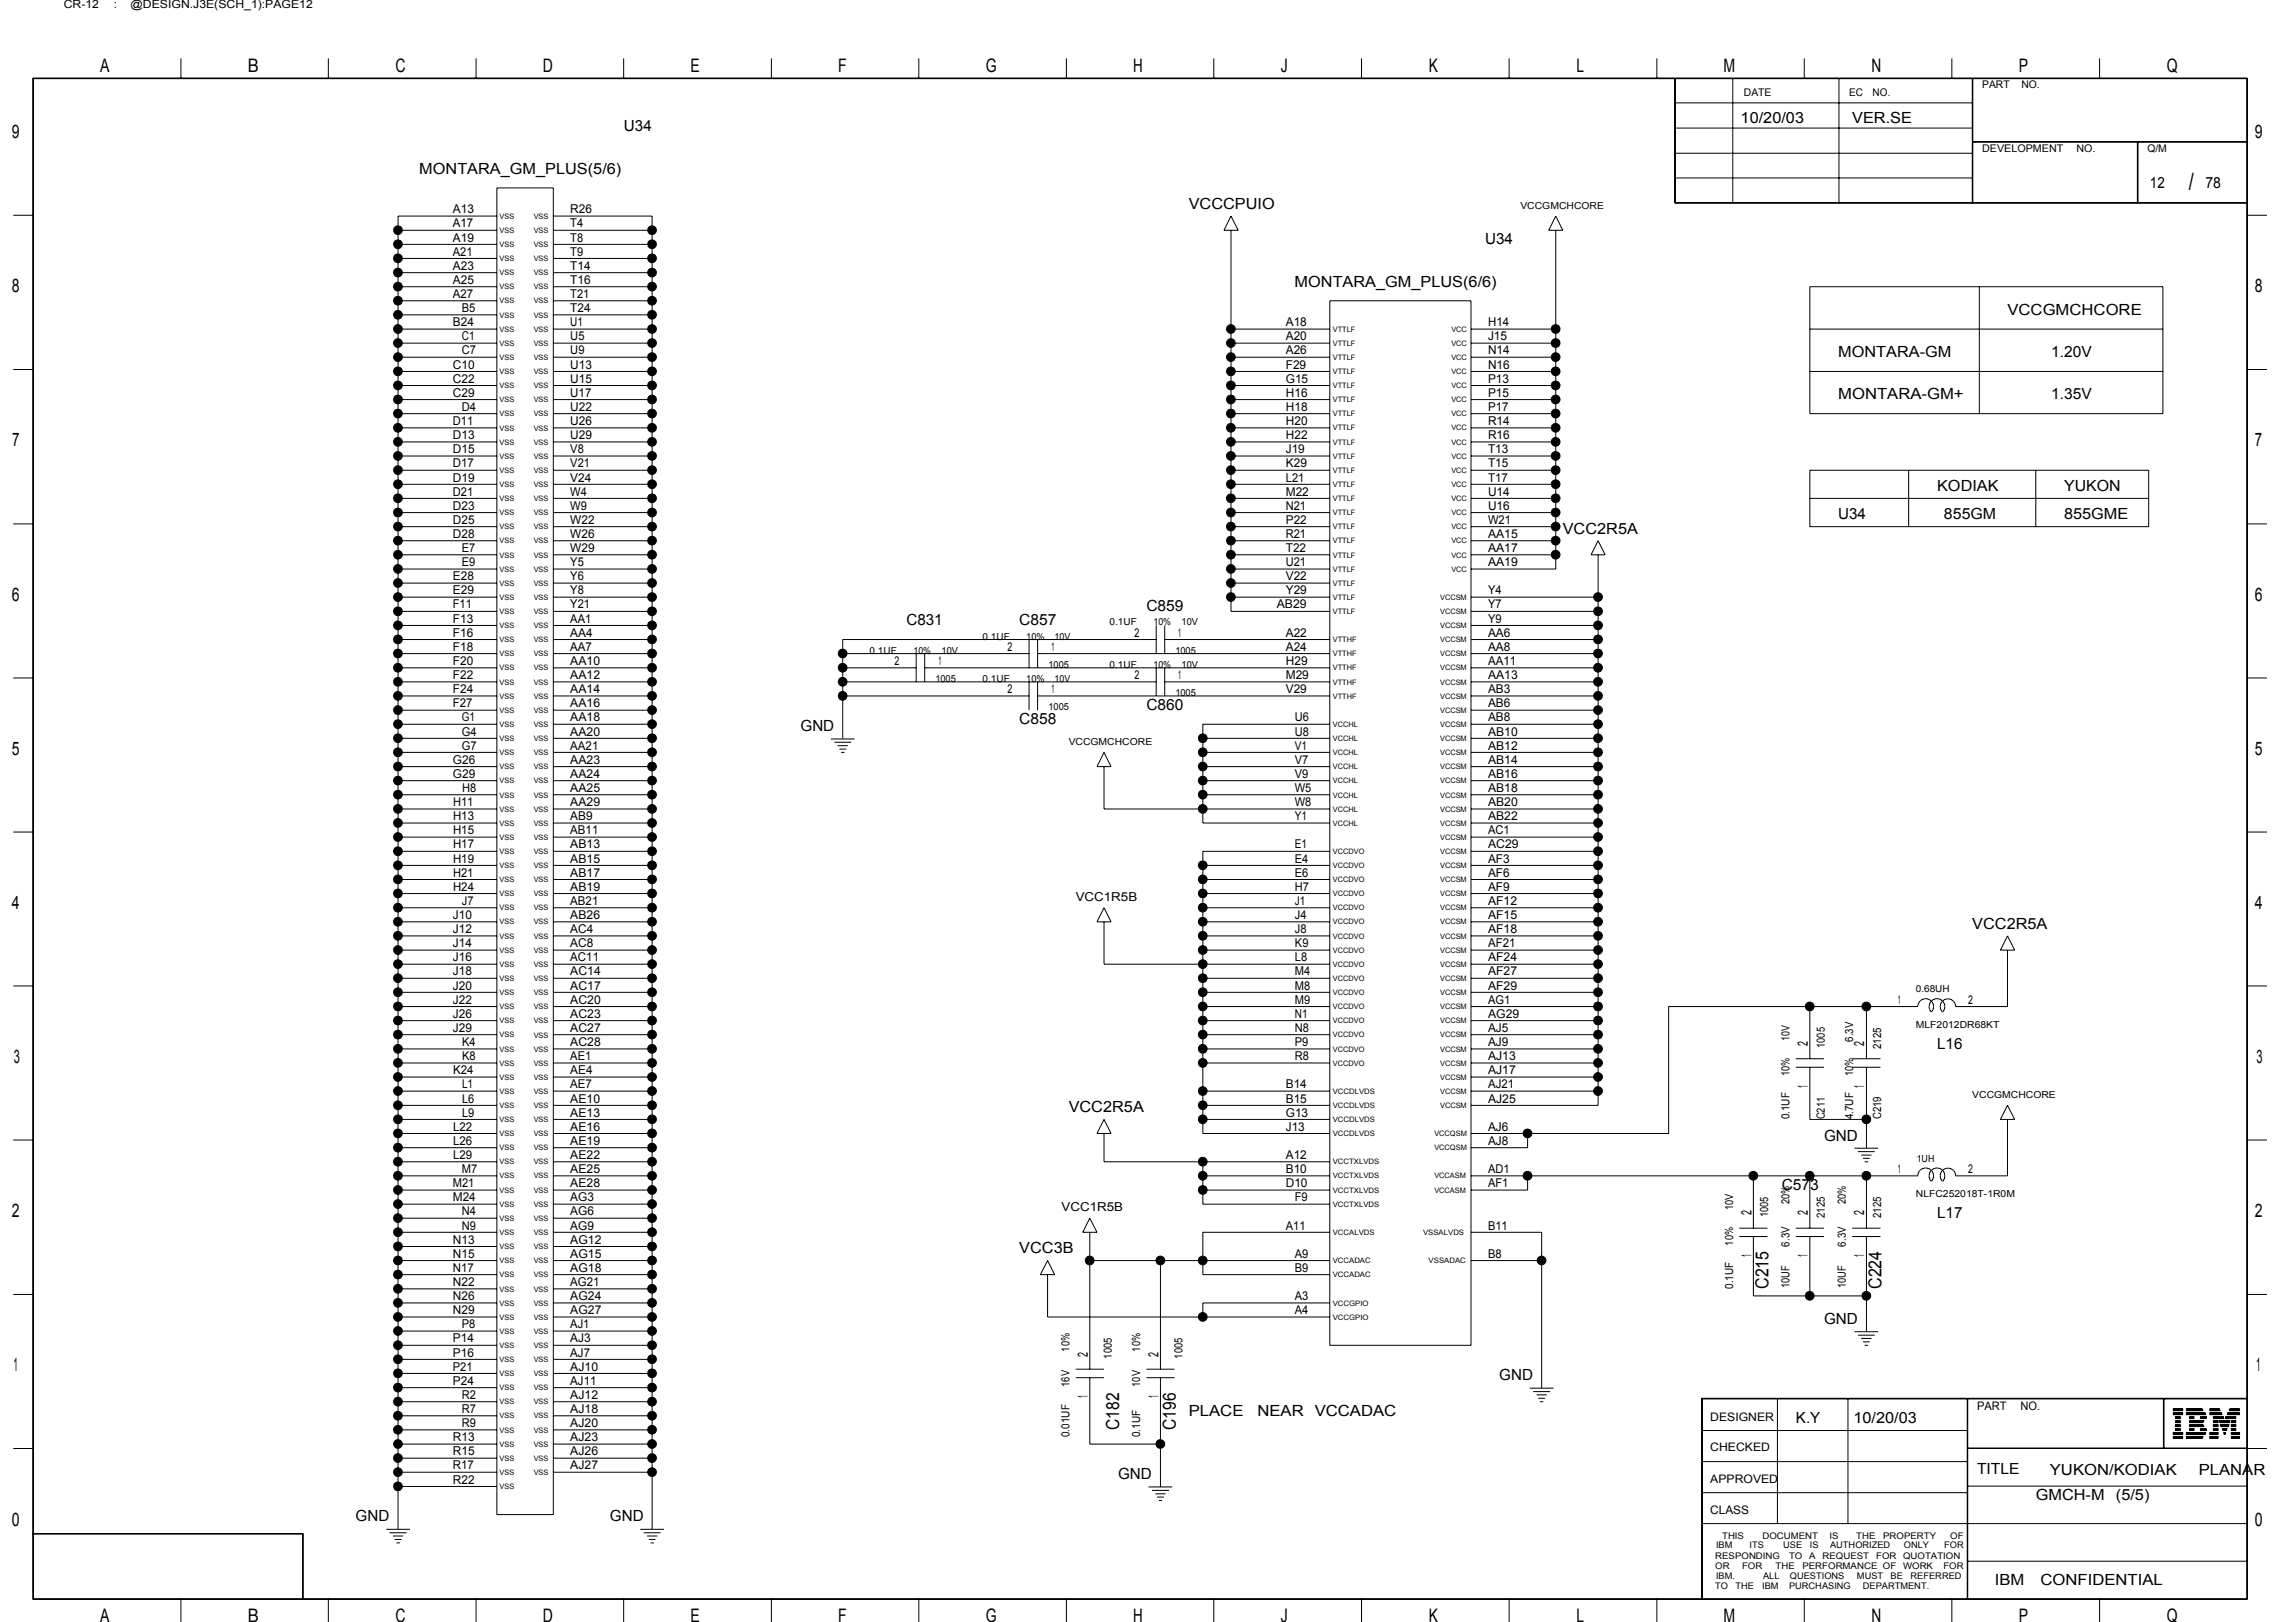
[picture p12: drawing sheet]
<svg xmlns="http://www.w3.org/2000/svg" width="297mm" height="210mm" viewBox="0 0 297 210" stroke-linecap="round" stroke-linejoin="round" font-family="sans-serif">
<defs><g id="words">
<text font-size="3.1" x="283.2" y="24.6">/</text>
<g font-size="2.4">
<text x="13" y="9.4">A</text>
<text x="32" y="9.4">B</text>
<text x="51.2" y="9.4">C</text>
<text x="70.2" y="9.4">D</text>
<text x="89.3" y="9.4">E</text>
<text x="108.4" y="9.4">F</text>
<text x="127.5" y="9.4">G</text>
<text x="146.6" y="9.4">H</text>
<text x="165.7" y="9.4">J</text>
<text x="184.8" y="9.4">K</text>
<text x="203.9" y="9.4">L</text>
<text x="223" y="9.4">M</text>
<text x="242.1" y="9.4">N</text>
<text x="261.2" y="9.4">P</text>
<text x="280.3" y="9.4">Q</text>
<text x="1.5" y="17.9">9</text>
<text x="291.7" y="17.9">9</text>
<text x="1.5" y="37.8">8</text>
<text x="291.7" y="37.8">8</text>
<text x="1.6" y="57.8">7</text>
<text x="291.7" y="57.8">7</text>
<text x="1.5" y="77.7">6</text>
<text x="291.7" y="77.7">6</text>
<text x="1.5" y="97.7">5</text>
<text x="291.7" y="97.7">5</text>
<text x="1.5" y="117.6">4</text>
<text x="291.7" y="117.6">4</text>
<text x="1.8" y="137.5">3</text>
<text x="291.9" y="137.5">3</text>
<text x="1.5" y="157.5">2</text>
<text x="291.7" y="157.5">2</text>
<text x="1.8" y="177.5">1</text>
<text x="291.9" y="177.5">1</text>
<text x="1.5" y="197.4">0</text>
<text x="291.7" y="197.4">0</text>
<text x="13" y="209.9">A</text>
<text x="32" y="209.9">B</text>
<text x="51.2" y="209.9">C</text>
<text x="70.2" y="209.9">D</text>
<text x="89.3" y="209.9">E</text>
<text x="108.4" y="209.9">F</text>
<text x="127.5" y="209.9">G</text>
<text x="146.6" y="209.9">H</text>
<text x="165.7" y="209.9">J</text>
<text x="184.8" y="209.9">K</text>
<text x="203.9" y="209.9">L</text>
<text x="223" y="209.9">M</text>
<text x="242.1" y="209.9">N</text>
<text x="261.2" y="209.9">P</text>
<text x="280.3" y="209.9">Q</text>
</g>
<g font-size="2.3">
<text x="228.8" y="166.8" transform="rotate(-90 228.8 166.8)">C215</text>
<text x="243.4" y="166.8" transform="rotate(-90 243.4 166.8)">C224</text>
<text x="144.8" y="185" transform="rotate(-90 144.8 185)">C182</text>
<text x="152.1" y="185" transform="rotate(-90 152.1 185)">C196</text>
</g>
<g font-size="2">
<text x="80.7" y="17">U34</text>
<text x="225.2" y="15.9">10/20/03</text>
<text x="239.6" y="15.9">VER.SE</text>
<text x="54.2" y="22.5">MONTARA_GM_PLUS(5/6)</text>
<text x="153.8" y="27">VCCCPUIO</text>
<text x="278.1" y="24.3">12</text>
<text x="285.3" y="24.3">78</text>
<text x="192.1" y="31.6">U34</text>
<text x="167.5" y="37.1">MONTARA_GM_PLUS(6/6)</text>
<text x="259.7" y="40.7">VCCGMCHCORE</text>
<text x="237.8" y="46.2">MONTARA-GM</text>
<text x="265.4" y="46.2">1.20V</text>
<text x="237.8" y="51.7">MONTARA-GM+</text>
<text x="265.4" y="51.7">1.35V</text>
<text x="250.6" y="63.6">KODIAK</text>
<text x="267" y="63.6">YUKON</text>
<text x="202.2" y="69">VCC2R5A</text>
<text x="237.8" y="67.2">U34</text>
<text x="251.5" y="67.2">855GM</text>
<text x="267" y="67.2">855GME</text>
<text x="117.3" y="80.9">C831</text>
<text x="131.9" y="80.9">C857</text>
<text x="148.3" y="79.1">C859</text>
<text x="103.6" y="94.6">GND</text>
<text x="131.9" y="93.7">C858</text>
<text x="148.3" y="91.9">C860</text>
<text x="255.2" y="120.2">VCC2R5A</text>
<text x="250.6" y="135.7">L16</text>
<text x="138.3" y="143.9">VCC2R5A</text>
<text x="236" y="147.6">GND</text>
<text x="230.5" y="154">C573</text>
<text x="250.6" y="157.6">L17</text>
<text x="131.9" y="162.2">VCC3B</text>
<text x="236" y="171.3">GND</text>
<text x="194" y="178.6">GND</text>
<text x="153.8" y="183.2">PLACE</text>
<text x="162.7" y="183.2">NEAR</text>
<text x="170.1" y="183.2">VCCADAC</text>
<text x="232.3" y="184.1">K.Y</text>
<text x="239.8" y="184.1">10/20/03</text>
<text x="144.6" y="191.4">GND</text>
<text x="255.8" y="190.8">TITLE</text>
<text x="265.2" y="190.9">YUKON/KODIAK</text>
<text x="284.5" y="190.9">PLANAR</text>
<text x="46" y="196.9">GND</text>
<text x="78.9" y="196.9">GND</text>
<text x="263.4" y="194.2">GMCH-M</text>
<text x="273.7" y="194.2">(5/5)</text>
<text x="258.1" y="205.1">IBM</text>
<text x="264" y="205.1">CONFIDENTIAL</text>
</g>
<g font-size="1.8">
<text x="233.9" y="135.4" transform="rotate(-90 233.9 135.4)">2</text>
<text x="241.2" y="135.4" transform="rotate(-90 241.2 135.4)">2</text>
<text x="233.9" y="140.8" transform="rotate(-90 233.9 140.8)">1</text>
<text x="241.2" y="140.8" transform="rotate(-90 241.2 140.8)">1</text>
<text x="226.6" y="157.3" transform="rotate(-90 226.6 157.3)">2</text>
<text x="233.9" y="157.3" transform="rotate(-90 233.9 157.3)">2</text>
<text x="241.2" y="157.3" transform="rotate(-90 241.2 157.3)">2</text>
<text x="226.6" y="162.7" transform="rotate(-90 226.6 162.7)">1</text>
<text x="233.9" y="162.7" transform="rotate(-90 233.9 162.7)">1</text>
<text x="241.2" y="162.7" transform="rotate(-90 241.2 162.7)">1</text>
<text x="140.7" y="175.6" transform="rotate(-90 140.7 175.6)">2</text>
<text x="149.9" y="175.6" transform="rotate(-90 149.9 175.6)">2</text>
<text x="140.7" y="181" transform="rotate(-90 140.7 181)">1</text>
<text x="149.9" y="181" transform="rotate(-90 149.9 181)">1</text>
</g>
<g font-size="1.6">
<text x="58.6" y="29.4">A17</text>
<text x="58.6" y="27.6">A13</text>
<text x="73.8" y="29.4">T4</text>
<text x="73.8" y="27.6">R26</text>
<text x="58.6" y="34.9">A23</text>
<text x="58.6" y="33.1">A21</text>
<text x="58.6" y="31.3">A19</text>
<text x="73.8" y="33.1">T9</text>
<text x="73.8" y="31.3">T8</text>
<text x="73.8" y="34.9">T14</text>
<text x="58.6" y="38.6">A27</text>
<text x="58.6" y="36.7">A25</text>
<text x="59.8" y="40.4">B5</text>
<text x="73.8" y="40.4">T24</text>
<text x="73.8" y="38.6">T21</text>
<text x="73.8" y="36.7">T16</text>
<text x="58.6" y="47.7">C10</text>
<text x="58.6" y="42.2">B24</text>
<text x="59.8" y="44">C1</text>
<text x="59.8" y="45.9">C7</text>
<text x="73.8" y="45.9">U9</text>
<text x="73.8" y="44">U5</text>
<text x="73.8" y="47.7">U13</text>
<text x="73.8" y="42.2">U1</text>
<text x="166.3" y="47.7">F29</text>
<text x="166.3" y="45.9">A26</text>
<text x="166.3" y="44">A20</text>
<text x="166.3" y="42.2">A18</text>
<text x="192.5" y="44">J15</text>
<text x="192.5" y="47.7">N16</text>
<text x="192.5" y="45.9">N14</text>
<text x="192.5" y="42.2">H14</text>
<text x="58.6" y="51.4">C29</text>
<text x="58.6" y="49.5">C22</text>
<text x="59.8" y="53.2">D4</text>
<text x="73.8" y="53.2">U22</text>
<text x="73.8" y="51.4">U17</text>
<text x="73.8" y="49.5">U15</text>
<text x="166.3" y="49.5">G15</text>
<text x="166.4" y="53.2">H18</text>
<text x="166.4" y="51.4">H16</text>
<text x="192.5" y="53.2">P17</text>
<text x="192.5" y="51.4">P15</text>
<text x="192.5" y="49.5">P13</text>
<text x="58.6" y="58.7">D15</text>
<text x="58.6" y="56.8">D13</text>
<text x="58.6" y="55">D11</text>
<text x="73.8" y="58.7">V8</text>
<text x="73.8" y="56.8">U29</text>
<text x="73.8" y="55">U26</text>
<text x="166.3" y="58.7">J19</text>
<text x="166.4" y="56.8">H22</text>
<text x="166.4" y="55">H20</text>
<text x="192.5" y="58.7">T13</text>
<text x="192.5" y="56.8">R16</text>
<text x="192.5" y="55">R14</text>
<text x="58.6" y="66">D23</text>
<text x="58.6" y="64.1">D21</text>
<text x="58.6" y="62.3">D19</text>
<text x="58.6" y="60.5">D17</text>
<text x="73.8" y="66">W9</text>
<text x="73.8" y="64.1">W4</text>
<text x="73.8" y="62.3">V24</text>
<text x="73.8" y="60.5">V21</text>
<text x="166.3" y="66">N21</text>
<text x="166.3" y="64.1">M22</text>
<text x="166.4" y="62.3">L21</text>
<text x="166.4" y="60.5">K29</text>
<text x="192.5" y="66">U16</text>
<text x="192.5" y="64.1">U14</text>
<text x="192.5" y="62.3">T17</text>
<text x="192.5" y="60.5">T15</text>
<text x="58.6" y="69.6">D28</text>
<text x="58.6" y="67.8">D25</text>
<text x="59.8" y="71.4">E7</text>
<text x="73.8" y="71.4">W29</text>
<text x="73.8" y="69.6">W26</text>
<text x="73.8" y="67.8">W22</text>
<text x="166.3" y="69.6">R21</text>
<text x="166.3" y="67.8">P22</text>
<text x="166.3" y="71.4">T22</text>
<text x="192.5" y="71.4">AA17</text>
<text x="192.5" y="69.6">AA15</text>
<text x="192.5" y="67.8">W21</text>
<text x="58.6" y="76.9">E29</text>
<text x="58.6" y="75.1">E28</text>
<text x="59.8" y="73.3">E9</text>
<text x="73.8" y="76.9">Y8</text>
<text x="73.8" y="75.1">Y6</text>
<text x="73.8" y="73.3">Y5</text>
<text x="166.3" y="73.3">U21</text>
<text x="166.3" y="76.9">Y29</text>
<text x="166.3" y="75.1">V22</text>
<text x="192.5" y="76.9">Y4</text>
<text x="192.5" y="73.3">AA19</text>
<text x="58.6" y="82.4">F16</text>
<text x="58.6" y="80.6">F13</text>
<text x="58.6" y="78.7">F11</text>
<text x="73.8" y="78.7">Y21</text>
<text x="73.8" y="82.4">AA4</text>
<text x="73.8" y="80.6">AA1</text>
<text x="146.8" y="82.4">2</text>
<text x="152.4" y="82.4">1</text>
<text x="165.2" y="78.7">AB29</text>
<text x="166.3" y="82.4">A22</text>
<text x="192.5" y="80.6">Y9</text>
<text x="192.5" y="78.7">Y7</text>
<text x="192.5" y="82.4">AA6</text>
<text x="58.6" y="89.7">F24</text>
<text x="58.6" y="87.9">F22</text>
<text x="58.6" y="86">F20</text>
<text x="58.6" y="84.2">F18</text>
<text x="73.8" y="84.2">AA7</text>
<text x="73.8" y="89.7">AA14</text>
<text x="73.8" y="87.9">AA12</text>
<text x="73.8" y="86">AA10</text>
<text x="115.7" y="86">2</text>
<text x="121.4" y="86">1</text>
<text x="130.3" y="84.2">2</text>
<text x="130.3" y="89.7">2</text>
<text x="136" y="84.2">1</text>
<text x="136" y="89.7">1</text>
<text x="146.8" y="87.9">2</text>
<text x="152.4" y="87.9">1</text>
<text x="166.3" y="89.7">V29</text>
<text x="166.3" y="87.9">M29</text>
<text x="166.3" y="84.2">A24</text>
<text x="166.4" y="86">H29</text>
<text x="192.5" y="89.7">AB3</text>
<text x="192.5" y="84.2">AA8</text>
<text x="192.5" y="87.9">AA13</text>
<text x="192.5" y="86">AA11</text>
<text x="58.6" y="91.5">F27</text>
<text x="59.8" y="93.4">G1</text>
<text x="59.8" y="95.2">G4</text>
<text x="73.8" y="95.2">AA20</text>
<text x="73.8" y="93.4">AA18</text>
<text x="73.8" y="91.5">AA16</text>
<text x="167.5" y="95.2">U8</text>
<text x="167.5" y="93.4">U6</text>
<text x="192.5" y="93.4">AB8</text>
<text x="192.5" y="91.5">AB6</text>
<text x="192.5" y="95.2">AB10</text>
<text x="58.6" y="100.7">G29</text>
<text x="58.6" y="98.8">G26</text>
<text x="59.8" y="97">G7</text>
<text x="73.8" y="100.7">AA24</text>
<text x="73.8" y="98.8">AA23</text>
<text x="73.8" y="97">AA21</text>
<text x="167.5" y="100.7">V9</text>
<text x="167.5" y="98.8">V7</text>
<text x="167.5" y="97">V1</text>
<text x="192.5" y="100.7">AB16</text>
<text x="192.5" y="98.8">AB14</text>
<text x="192.5" y="97">AB12</text>
<text x="58.6" y="108">H15</text>
<text x="58.6" y="106.2">H13</text>
<text x="58.6" y="104.3">H11</text>
<text x="59.8" y="102.5">H8</text>
<text x="73.8" y="106.2">AB9</text>
<text x="73.8" y="108">AB11</text>
<text x="73.8" y="104.3">AA29</text>
<text x="73.8" y="102.5">AA25</text>
<text x="167.5" y="106.2">Y1</text>
<text x="167.5" y="104.3">W8</text>
<text x="167.5" y="102.5">W5</text>
<text x="192.5" y="108">AC1</text>
<text x="192.5" y="106.2">AB22</text>
<text x="192.5" y="104.3">AB20</text>
<text x="192.5" y="102.5">AB18</text>
<text x="58.6" y="113.5">H21</text>
<text x="58.6" y="111.6">H19</text>
<text x="58.6" y="109.8">H17</text>
<text x="73.8" y="113.5">AB17</text>
<text x="73.8" y="111.6">AB15</text>
<text x="73.8" y="109.8">AB13</text>
<text x="167.5" y="113.5">E6</text>
<text x="167.5" y="111.6">E4</text>
<text x="167.5" y="109.8">E1</text>
<text x="192.5" y="113.5">AF6</text>
<text x="192.5" y="111.6">AF3</text>
<text x="192.5" y="109.8">AC29</text>
<text x="58.6" y="118.9">J10</text>
<text x="58.6" y="115.3">H24</text>
<text x="59.8" y="117.1">J7</text>
<text x="73.8" y="118.9">AB26</text>
<text x="73.8" y="117.1">AB21</text>
<text x="73.8" y="115.3">AB19</text>
<text x="139.2" y="116.5">VCC1R5B</text>
<text x="167.5" y="118.9">J4</text>
<text x="167.5" y="117.1">J1</text>
<text x="167.5" y="115.3">H7</text>
<text x="192.5" y="115.3">AF9</text>
<text x="192.5" y="118.9">AF15</text>
<text x="192.5" y="117.1">AF12</text>
<text x="58.6" y="124.4">J16</text>
<text x="58.6" y="122.6">J14</text>
<text x="58.6" y="120.8">J12</text>
<text x="73.8" y="122.6">AC8</text>
<text x="73.8" y="120.8">AC4</text>
<text x="73.8" y="124.4">AC11</text>
<text x="167.5" y="120.8">J8</text>
<text x="167.5" y="124.4">L8</text>
<text x="167.5" y="122.6">K9</text>
<text x="192.5" y="124.4">AF24</text>
<text x="192.5" y="122.6">AF21</text>
<text x="192.5" y="120.8">AF18</text>
<text x="58.6" y="131.7">J26</text>
<text x="58.6" y="129.9">J22</text>
<text x="58.6" y="128.1">J20</text>
<text x="58.6" y="126.2">J18</text>
<text x="73.8" y="131.7">AC23</text>
<text x="73.8" y="129.9">AC20</text>
<text x="73.8" y="128.1">AC17</text>
<text x="73.8" y="126.2">AC14</text>
<text x="167.5" y="131.7">N1</text>
<text x="167.5" y="129.9">M9</text>
<text x="167.5" y="128.1">M8</text>
<text x="167.5" y="126.2">M4</text>
<text x="192.5" y="131.7">AG29</text>
<text x="192.5" y="129.9">AG1</text>
<text x="192.5" y="128.1">AF29</text>
<text x="192.5" y="126.2">AF27</text>
<text x="245.5" y="129.9">1</text>
<text x="254.6" y="129.9">2</text>
<text x="58.6" y="133.5">J29</text>
<text x="59.8" y="137.2">K8</text>
<text x="59.8" y="135.4">K4</text>
<text x="73.8" y="137.2">AE1</text>
<text x="73.8" y="135.4">AC28</text>
<text x="73.8" y="133.5">AC27</text>
<text x="167.5" y="137.2">R8</text>
<text x="167.5" y="135.4">P9</text>
<text x="167.5" y="133.5">N8</text>
<text x="192.5" y="135.4">AJ9</text>
<text x="192.5" y="133.5">AJ5</text>
<text x="192.5" y="137.2">AJ13</text>
<text x="58.6" y="139">K24</text>
<text x="59.8" y="140.8">L1</text>
<text x="59.8" y="142.7">L6</text>
<text x="73.8" y="140.8">AE7</text>
<text x="73.8" y="139">AE4</text>
<text x="73.8" y="142.7">AE10</text>
<text x="166.3" y="142.7">B15</text>
<text x="166.3" y="140.8">B14</text>
<text x="192.5" y="142.7">AJ25</text>
<text x="192.5" y="140.8">AJ21</text>
<text x="192.5" y="139">AJ17</text>
<text x="58.6" y="150">L29</text>
<text x="58.6" y="148.1">L26</text>
<text x="58.6" y="146.3">L22</text>
<text x="59.8" y="144.5">L9</text>
<text x="73.8" y="150">AE22</text>
<text x="73.8" y="148.1">AE19</text>
<text x="73.8" y="146.3">AE16</text>
<text x="73.8" y="144.5">AE13</text>
<text x="166.3" y="146.3">J13</text>
<text x="166.3" y="144.5">G13</text>
<text x="166.3" y="150">A12</text>
<text x="192.5" y="148.1">AJ8</text>
<text x="192.5" y="146.3">AJ6</text>
<text x="58.6" y="155.5">M24</text>
<text x="58.6" y="153.6">M21</text>
<text x="59.8" y="151.8">M7</text>
<text x="73.8" y="155.5">AG3</text>
<text x="73.8" y="153.6">AE28</text>
<text x="73.8" y="151.8">AE25</text>
<text x="166.3" y="153.6">D10</text>
<text x="166.3" y="151.8">B10</text>
<text x="167.5" y="155.5">F9</text>
<text x="192.5" y="153.6">AF1</text>
<text x="192.5" y="151.8">AD1</text>
<text x="245.5" y="151.8">1</text>
<text x="254.6" y="151.8">2</text>
<text x="58.6" y="160.9">N13</text>
<text x="59.8" y="159.1">N9</text>
<text x="59.8" y="157.3">N4</text>
<text x="73.8" y="159.1">AG9</text>
<text x="73.8" y="157.3">AG6</text>
<text x="73.8" y="160.9">AG12</text>
<text x="137.3" y="156.7">VCC1R5B</text>
<text x="166.3" y="159.1">A11</text>
<text x="192.5" y="159.1">B11</text>
<text x="58.6" y="166.4">N22</text>
<text x="58.6" y="164.6">N17</text>
<text x="58.6" y="162.8">N15</text>
<text x="73.8" y="166.4">AG21</text>
<text x="73.8" y="164.6">AG18</text>
<text x="73.8" y="162.8">AG15</text>
<text x="167.5" y="164.6">B9</text>
<text x="167.5" y="162.8">A9</text>
<text x="192.5" y="162.8">B8</text>
<text x="58.6" y="173.7">P14</text>
<text x="58.6" y="170.1">N29</text>
<text x="58.6" y="168.3">N26</text>
<text x="59.8" y="171.9">P8</text>
<text x="73.8" y="173.7">AJ3</text>
<text x="73.8" y="171.9">AJ1</text>
<text x="73.8" y="170.1">AG27</text>
<text x="73.8" y="168.3">AG24</text>
<text x="167.5" y="170.1">A4</text>
<text x="167.5" y="168.3">A3</text>
<text x="58.6" y="179.2">P24</text>
<text x="58.6" y="177.4">P21</text>
<text x="58.6" y="175.6">P16</text>
<text x="73.8" y="175.6">AJ7</text>
<text x="73.8" y="179.2">AJ11</text>
<text x="73.8" y="177.4">AJ10</text>
<text x="59.8" y="184.7">R9</text>
<text x="59.8" y="182.9">R7</text>
<text x="59.8" y="181">R2</text>
<text x="73.8" y="184.7">AJ20</text>
<text x="73.8" y="182.9">AJ18</text>
<text x="73.8" y="181">AJ12</text>
<text x="58.6" y="190.2">R17</text>
<text x="58.6" y="188.3">R15</text>
<text x="58.6" y="186.5">R13</text>
<text x="58.6" y="192">R22</text>
<text x="73.8" y="190.2">AJ27</text>
<text x="73.8" y="188.3">AJ26</text>
<text x="73.8" y="186.5">AJ23</text>
</g>
<g font-size="1.5">
<text x="8.3" y="1">CR-12</text>
<text x="14.7" y="1">:</text>
<text x="16.9" y="1">@DESIGN.J3E(SCH_1):PAGE12</text>
<text x="231.5" y="134.7" transform="rotate(-90 231.5 134.7)">10V</text>
<text x="236.1" y="135.6" transform="rotate(-90 236.1 135.6)">1005</text>
<text x="239.7" y="134.8" transform="rotate(-90 239.7 134.8)">6.3V</text>
<text x="243.4" y="135.7" transform="rotate(-90 243.4 135.7)">2125</text>
<text x="231.5" y="139.3" transform="rotate(-90 231.5 139.3)">10%</text>
<text x="239.7" y="139.3" transform="rotate(-90 239.7 139.3)">10%</text>
<text x="231.5" y="144.9" transform="rotate(-90 231.5 144.9)">0.1UF</text>
<text x="236.1" y="144.9" transform="rotate(-90 236.1 144.9)">C211</text>
<text x="239.7" y="144.9" transform="rotate(-90 239.7 144.9)">4.7UF</text>
<text x="243.4" y="144.9" transform="rotate(-90 243.4 144.9)">C219</text>
<text x="231.5" y="155.8" transform="rotate(-90 231.5 155.8)">20%</text>
<text x="238.8" y="155.8" transform="rotate(-90 238.8 155.8)">20%</text>
<text x="224.2" y="161.2" transform="rotate(-90 224.2 161.2)">10%</text>
<text x="224.2" y="156.6" transform="rotate(-90 224.2 156.6)">10V</text>
<text x="228.8" y="157.5" transform="rotate(-90 228.8 157.5)">1005</text>
<text x="231.5" y="161.3" transform="rotate(-90 231.5 161.3)">6.3V</text>
<text x="236.1" y="157.6" transform="rotate(-90 236.1 157.6)">2125</text>
<text x="238.8" y="161.3" transform="rotate(-90 238.8 161.3)">6.3V</text>
<text x="243.4" y="157.6" transform="rotate(-90 243.4 157.6)">2125</text>
<text x="224.2" y="166.8" transform="rotate(-90 224.2 166.8)">0.1UF</text>
<text x="231.5" y="166.7" transform="rotate(-90 231.5 166.7)">10UF</text>
<text x="238.8" y="166.7" transform="rotate(-90 238.8 166.7)">10UF</text>
<text x="138.4" y="174.9" transform="rotate(-90 138.4 174.9)">10%</text>
<text x="138.4" y="179.5" transform="rotate(-90 138.4 179.5)">16V</text>
<text x="143.8" y="175.8" transform="rotate(-90 143.8 175.8)">1005</text>
<text x="147.5" y="179.5" transform="rotate(-90 147.5 179.5)">10V</text>
<text x="147.5" y="174.9" transform="rotate(-90 147.5 174.9)">10%</text>
<text x="153" y="175.8" transform="rotate(-90 153 175.8)">1005</text>
<text x="138.4" y="186" transform="rotate(-90 138.4 186)">0.01UF</text>
<text x="147.5" y="186" transform="rotate(-90 147.5 186)">0.1UF</text>
<text x="221.3" y="183.8">DESIGNER</text>
<text x="255.8" y="182.5">PART</text>
<text x="261.4" y="182.5">NO.</text>
<text x="221.3" y="191.9">APPROVED</text>
<text x="221.3" y="187.8">CHECKED</text>
<text x="221.3" y="195.9">CLASS</text>
</g>
<g font-size="1.4">
<text x="256.4" y="11.4">PART</text>
<text x="261.5" y="11.4">NO.</text>
<text x="225.6" y="12.4">DATE</text>
<text x="239.2" y="12.4">EC</text>
<text x="242.3" y="12.4">NO.</text>
<text x="256.4" y="19.7">DEVELOPMENT</text>
<text x="268.6" y="19.7">NO.</text>
<text x="277.8" y="19.7">Q/M</text>
</g>
<g font-size="1.3">
<text x="196.7" y="27.1">VCCGMCHCORE</text>
<text x="127.1" y="82.8">0.1UF</text>
<text x="132.8" y="82.8">10%</text>
<text x="136.4" y="82.8">10V</text>
<text x="143.5" y="80.9">0.1UF</text>
<text x="149.2" y="80.9">10%</text>
<text x="152.9" y="80.9">10V</text>
<text x="112.5" y="84.6">0.1UF</text>
<text x="118.2" y="84.6">10%</text>
<text x="121" y="88.2">1005</text>
<text x="121.8" y="84.6">10V</text>
<text x="127.1" y="88.2">0.1UF</text>
<text x="132.8" y="88.2">10%</text>
<text x="135.6" y="86.4">1005</text>
<text x="136.4" y="88.2">10V</text>
<text x="143.5" y="86.4">0.1UF</text>
<text x="149.2" y="86.4">10%</text>
<text x="152.1" y="84.6">1005</text>
<text x="152.9" y="86.4">10V</text>
<text x="135.6" y="91.9">1005</text>
<text x="152.1" y="90.1">1005</text>
<text x="138.3" y="96.5">VCCGMCHCORE</text>
<text x="247.9" y="128.4">0.68UH</text>
<text x="247.9" y="133">MLF2012DR68KT</text>
<text x="255.2" y="142.1">VCCGMCHCORE</text>
<text x="247.9" y="154.9">NLFC252018T-1R0M</text>
<text x="248" y="150.3">1UH</text>
</g>
<g font-size="1.2">
<text x="221.9" y="203">OR</text>
<text x="221.9" y="201.7">RESPONDING</text>
<text x="222" y="200.4">IBM</text>
<text x="222.8" y="199.1">THIS</text>
<text x="225.4" y="203">FOR</text>
<text x="226.4" y="200.4">ITS</text>
<text x="228" y="199.1">DOCUMENT</text>
<text x="229.7" y="203">THE</text>
<text x="230.7" y="200.4">USE</text>
<text x="231.5" y="201.7">TO</text>
<text x="233.2" y="203">PERFORMANCE OF</text>
<text x="234.1" y="201.7">A</text>
<text x="234.2" y="200.4">IS</text>
<text x="235.8" y="201.7">REQUEST</text>
<text x="236.7" y="199.1">IS</text>
<text x="236.8" y="200.4">AUTHORIZED</text>
<text x="240.2" y="199.1">THE</text>
<text x="242.7" y="201.7">FOR</text>
<text x="243.6" y="199.1">PROPERTY</text>
<text x="246.2" y="203">WORK</text>
<text x="246.2" y="201.7">QUOTATION</text>
<text x="246.3" y="200.4">ONLY</text>
<text x="251.4" y="203">FOR</text>
<text x="251.5" y="200.4">FOR</text>
<text x="252.3" y="199.1">OF</text>
<text x="221.9" y="205.6">TO</text>
<text x="222" y="204.3">IBM.</text>
<text x="224.5" y="205.6">THE</text>
<text x="228" y="205.6">IBM</text>
<text x="228.1" y="204.3">ALL</text>
<text x="231.5" y="205.6">PURCHASING</text>
<text x="231.6" y="204.3">QUESTIONS</text>
<text x="240.2" y="204.3">MUST</text>
<text x="241" y="205.6">DEPARTMENT.</text>
<text x="244.6" y="204.3">BE</text>
<text x="247.2" y="204.3">REFERRED</text>
</g>
<g font-size="1">
<text x="64.6" y="28.3">VSS</text>
<text x="69" y="28.3">VSS</text>
<text x="64.6" y="30.1">VSS</text>
<text x="64.6" y="32">VSS</text>
<text x="64.6" y="33.8">VSS</text>
<text x="64.6" y="35.6">VSS</text>
<text x="69" y="30.1">VSS</text>
<text x="69" y="32">VSS</text>
<text x="69" y="33.8">VSS</text>
<text x="69" y="35.6">VSS</text>
<text x="64.6" y="37.4">VSS</text>
<text x="64.6" y="39.3">VSS</text>
<text x="64.6" y="41.1">VSS</text>
<text x="69" y="37.4">VSS</text>
<text x="69" y="39.3">VSS</text>
<text x="69" y="41.1">VSS</text>
<text x="64.6" y="42.9">VSS</text>
<text x="64.6" y="44.7">VSS</text>
<text x="64.6" y="46.6">VSS</text>
<text x="69" y="42.9">VSS</text>
<text x="69" y="44.7">VSS</text>
<text x="69" y="46.6">VSS</text>
<text x="172.4" y="42.9">VTTLF</text>
<text x="172.4" y="44.7">VTTLF</text>
<text x="172.4" y="46.6">VTTLF</text>
<text x="187.8" y="42.9">VCC</text>
<text x="187.8" y="44.7">VCC</text>
<text x="187.8" y="46.6">VCC</text>
<text x="64.6" y="48.4">VSS</text>
<text x="64.6" y="50.2">VSS</text>
<text x="64.6" y="52">VSS</text>
<text x="64.6" y="53.9">VSS</text>
<text x="69" y="48.4">VSS</text>
<text x="69" y="50.2">VSS</text>
<text x="69" y="52.1">VSS</text>
<text x="69" y="53.9">VSS</text>
<text x="172.4" y="48.4">VTTLF</text>
<text x="172.4" y="50.2">VTTLF</text>
<text x="172.4" y="52">VTTLF</text>
<text x="172.4" y="53.9">VTTLF</text>
<text x="187.8" y="48.4">VCC</text>
<text x="187.8" y="50.2">VCC</text>
<text x="187.8" y="52">VCC</text>
<text x="187.8" y="53.9">VCC</text>
<text x="64.6" y="55.7">VSS</text>
<text x="64.6" y="57.5">VSS</text>
<text x="64.6" y="59.4">VSS</text>
<text x="69" y="55.7">VSS</text>
<text x="69" y="57.5">VSS</text>
<text x="69" y="59.4">VSS</text>
<text x="172.4" y="55.7">VTTLF</text>
<text x="172.4" y="57.5">VTTLF</text>
<text x="172.4" y="59.4">VTTLF</text>
<text x="187.8" y="55.7">VCC</text>
<text x="187.8" y="57.5">VCC</text>
<text x="187.8" y="59.4">VCC</text>
<text x="64.6" y="61.2">VSS</text>
<text x="64.6" y="63">VSS</text>
<text x="64.6" y="64.8">VSS</text>
<text x="69" y="61.2">VSS</text>
<text x="69" y="63">VSS</text>
<text x="69" y="64.8">VSS</text>
<text x="172.4" y="61.2">VTTLF</text>
<text x="172.4" y="63">VTTLF</text>
<text x="172.4" y="64.8">VTTLF</text>
<text x="187.8" y="61.2">VCC</text>
<text x="187.8" y="63">VCC</text>
<text x="187.8" y="64.8">VCC</text>
<text x="64.6" y="66.7">VSS</text>
<text x="64.6" y="68.5">VSS</text>
<text x="64.6" y="70.3">VSS</text>
<text x="69" y="66.7">VSS</text>
<text x="69" y="68.5">VSS</text>
<text x="69" y="70.3">VSS</text>
<text x="172.4" y="66.7">VTTLF</text>
<text x="172.4" y="68.5">VTTLF</text>
<text x="172.4" y="70.3">VTTLF</text>
<text x="187.8" y="66.7">VCC</text>
<text x="187.8" y="68.5">VCC</text>
<text x="187.8" y="70.3">VCC</text>
<text x="64.6" y="72.2">VSS</text>
<text x="64.6" y="74">VSS</text>
<text x="64.6" y="75.8">VSS</text>
<text x="64.6" y="77.6">VSS</text>
<text x="69" y="72.2">VSS</text>
<text x="69" y="74">VSS</text>
<text x="69" y="75.8">VSS</text>
<text x="69" y="77.6">VSS</text>
<text x="172.4" y="72.2">VTTLF</text>
<text x="172.4" y="74">VTTLF</text>
<text x="172.4" y="75.8">VTTLF</text>
<text x="172.4" y="77.6">VTTLF</text>
<text x="186.3" y="77.6">VCCSM</text>
<text x="187.8" y="72.2">VCC</text>
<text x="187.8" y="74">VCC</text>
<text x="64.6" y="79.5">VSS</text>
<text x="64.6" y="81.3">VSS</text>
<text x="64.6" y="83.1">VSS</text>
<text x="69" y="79.5">VSS</text>
<text x="69" y="81.3">VSS</text>
<text x="69" y="83.1">VSS</text>
<text x="172.4" y="79.5">VTTLF</text>
<text x="172.4" y="83.1">VTTHF</text>
<text x="186.3" y="79.5">VCCSM</text>
<text x="186.3" y="81.3">VCCSM</text>
<text x="186.3" y="83.1">VCCSM</text>
<text x="64.6" y="84.9">VSS</text>
<text x="64.6" y="86.8">VSS</text>
<text x="64.6" y="88.6">VSS</text>
<text x="69" y="84.9">VSS</text>
<text x="69" y="86.8">VSS</text>
<text x="69" y="88.6">VSS</text>
<text x="172.4" y="84.9">VTTHF</text>
<text x="172.4" y="86.8">VTTHF</text>
<text x="172.4" y="88.6">VTTHF</text>
<text x="186.3" y="84.9">VCCSM</text>
<text x="186.3" y="86.8">VCCSM</text>
<text x="186.3" y="88.6">VCCSM</text>
<text x="64.6" y="90.4">VSS</text>
<text x="64.6" y="92.2">VSS</text>
<text x="64.6" y="94.1">VSS</text>
<text x="64.6" y="95.9">VSS</text>
<text x="69" y="90.4">VSS</text>
<text x="69" y="92.2">VSS</text>
<text x="69" y="94.1">VSS</text>
<text x="69" y="95.9">VSS</text>
<text x="172.4" y="90.4">VTTHF</text>
<text x="172.4" y="94.1">VCCHL</text>
<text x="172.4" y="95.9">VCCHL</text>
<text x="186.3" y="90.4">VCCSM</text>
<text x="186.3" y="92.2">VCCSM</text>
<text x="186.3" y="94.1">VCCSM</text>
<text x="186.3" y="95.9">VCCSM</text>
<text x="64.6" y="97.7">VSS</text>
<text x="64.6" y="99.5">VSS</text>
<text x="64.6" y="101.4">VSS</text>
<text x="69" y="97.7">VSS</text>
<text x="69" y="99.5">VSS</text>
<text x="69" y="101.4">VSS</text>
<text x="172.4" y="97.7">VCCHL</text>
<text x="172.4" y="99.5">VCCHL</text>
<text x="172.4" y="101.4">VCCHL</text>
<text x="186.3" y="97.7">VCCSM</text>
<text x="186.3" y="99.5">VCCSM</text>
<text x="186.3" y="101.4">VCCSM</text>
<text x="64.6" y="103.2">VSS</text>
<text x="64.6" y="105">VSS</text>
<text x="64.6" y="106.9">VSS</text>
<text x="69" y="103.2">VSS</text>
<text x="69" y="105">VSS</text>
<text x="69" y="106.9">VSS</text>
<text x="172.4" y="103.2">VCCHL</text>
<text x="172.4" y="105">VCCHL</text>
<text x="172.4" y="106.9">VCCHL</text>
<text x="186.3" y="103.2">VCCSM</text>
<text x="186.3" y="105">VCCSM</text>
<text x="186.3" y="106.9">VCCSM</text>
<text x="64.6" y="108.7">VSS</text>
<text x="64.6" y="110.5">VSS</text>
<text x="64.6" y="112.3">VSS</text>
<text x="69" y="108.7">VSS</text>
<text x="69" y="110.5">VSS</text>
<text x="69" y="112.3">VSS</text>
<text x="172.4" y="110.5">VCCDVO</text>
<text x="172.4" y="112.3">VCCDVO</text>
<text x="186.3" y="108.7">VCCSM</text>
<text x="186.3" y="110.5">VCCSM</text>
<text x="186.3" y="112.3">VCCSM</text>
<text x="64.6" y="114.2">VSS</text>
<text x="64.6" y="116">VSS</text>
<text x="64.6" y="117.8">VSS</text>
<text x="64.6" y="119.6">VSS</text>
<text x="69" y="114.2">VSS</text>
<text x="69" y="116">VSS</text>
<text x="69" y="117.8">VSS</text>
<text x="69" y="119.6">VSS</text>
<text x="172.4" y="114.2">VCCDVO</text>
<text x="172.4" y="116">VCCDVO</text>
<text x="172.4" y="117.8">VCCDVO</text>
<text x="172.4" y="119.6">VCCDVO</text>
<text x="186.3" y="114.2">VCCSM</text>
<text x="186.3" y="116">VCCSM</text>
<text x="186.3" y="117.8">VCCSM</text>
<text x="186.3" y="119.6">VCCSM</text>
<text x="64.6" y="121.5">VSS</text>
<text x="64.6" y="123.3">VSS</text>
<text x="64.6" y="125.1">VSS</text>
<text x="69" y="121.5">VSS</text>
<text x="69" y="123.3">VSS</text>
<text x="69" y="125.1">VSS</text>
<text x="172.4" y="121.5">VCCDVO</text>
<text x="172.4" y="123.3">VCCDVO</text>
<text x="172.4" y="125.1">VCCDVO</text>
<text x="186.3" y="121.5">VCCSM</text>
<text x="186.3" y="123.3">VCCSM</text>
<text x="186.3" y="125.1">VCCSM</text>
<text x="64.6" y="126.9">VSS</text>
<text x="64.6" y="128.8">VSS</text>
<text x="64.6" y="130.6">VSS</text>
<text x="69" y="126.9">VSS</text>
<text x="69" y="128.8">VSS</text>
<text x="69" y="130.6">VSS</text>
<text x="172.4" y="126.9">VCCDVO</text>
<text x="172.4" y="128.8">VCCDVO</text>
<text x="172.4" y="130.6">VCCDVO</text>
<text x="186.3" y="126.9">VCCSM</text>
<text x="186.3" y="128.8">VCCSM</text>
<text x="186.3" y="130.6">VCCSM</text>
<text x="64.6" y="132.4">VSS</text>
<text x="64.6" y="134.3">VSS</text>
<text x="64.6" y="136.1">VSS</text>
<text x="64.6" y="137.9">VSS</text>
<text x="69" y="132.4">VSS</text>
<text x="69" y="134.3">VSS</text>
<text x="69" y="136.1">VSS</text>
<text x="69" y="137.9">VSS</text>
<text x="172.4" y="132.4">VCCDVO</text>
<text x="172.4" y="134.3">VCCDVO</text>
<text x="172.4" y="136.1">VCCDVO</text>
<text x="172.4" y="137.9">VCCDVO</text>
<text x="186.3" y="132.4">VCCSM</text>
<text x="186.3" y="134.3">VCCSM</text>
<text x="186.3" y="136.1">VCCSM</text>
<text x="186.3" y="137.9">VCCSM</text>
<text x="64.6" y="139.7">VSS</text>
<text x="64.6" y="141.6">VSS</text>
<text x="64.6" y="143.4">VSS</text>
<text x="69" y="139.7">VSS</text>
<text x="69" y="141.6">VSS</text>
<text x="69" y="143.4">VSS</text>
<text x="172.4" y="141.6">VCCDLVDS</text>
<text x="172.4" y="143.4">VCCDLVDS</text>
<text x="186.3" y="139.7">VCCSM</text>
<text x="186.3" y="141.6">VCCSM</text>
<text x="186.3" y="143.4">VCCSM</text>
<text x="64.6" y="145.2">VSS</text>
<text x="64.6" y="147">VSS</text>
<text x="64.6" y="148.9">VSS</text>
<text x="69" y="145.2">VSS</text>
<text x="69" y="147">VSS</text>
<text x="69" y="148.9">VSS</text>
<text x="172.4" y="145.2">VCCDLVDS</text>
<text x="172.4" y="147">VCCDLVDS</text>
<text x="185.6" y="147">VCCQSM</text>
<text x="185.6" y="148.9">VCCQSM</text>
<text x="64.6" y="150.7">VSS</text>
<text x="64.6" y="152.5">VSS</text>
<text x="64.6" y="154.3">VSS</text>
<text x="69" y="150.7">VSS</text>
<text x="69" y="152.5">VSS</text>
<text x="69" y="154.4">VSS</text>
<text x="172.4" y="150.7">VCCTXLVDS</text>
<text x="172.4" y="152.5">VCCTXLVDS</text>
<text x="172.4" y="154.3">VCCTXLVDS</text>
<text x="185.6" y="152.5">VCCASM</text>
<text x="185.6" y="154.3">VCCASM</text>
<text x="64.6" y="156.2">VSS</text>
<text x="64.6" y="158">VSS</text>
<text x="64.6" y="159.8">VSS</text>
<text x="64.6" y="161.7">VSS</text>
<text x="69" y="156.2">VSS</text>
<text x="69" y="158">VSS</text>
<text x="69" y="159.8">VSS</text>
<text x="69" y="161.7">VSS</text>
<text x="172.4" y="156.2">VCCTXLVDS</text>
<text x="172.4" y="159.8">VCCALVDS</text>
<text x="184.1" y="159.8">VSSALVDS</text>
<text x="64.6" y="163.5">VSS</text>
<text x="64.6" y="165.3">VSS</text>
<text x="64.6" y="167.1">VSS</text>
<text x="69" y="163.5">VSS</text>
<text x="69" y="165.3">VSS</text>
<text x="69" y="167.1">VSS</text>
<text x="172.4" y="163.5">VCCADAC</text>
<text x="172.4" y="165.3">VCCADAC</text>
<text x="184.8" y="163.5">VSSADAC</text>
<text x="64.6" y="169">VSS</text>
<text x="64.6" y="170.8">VSS</text>
<text x="64.6" y="172.6">VSS</text>
<text x="69" y="169">VSS</text>
<text x="69" y="170.8">VSS</text>
<text x="69" y="172.6">VSS</text>
<text x="172.4" y="169">VCCGPIO</text>
<text x="172.4" y="170.8">VCCGPIO</text>
<text x="64.6" y="174.4">VSS</text>
<text x="64.6" y="176.3">VSS</text>
<text x="64.6" y="178.1">VSS</text>
<text x="64.6" y="179.9">VSS</text>
<text x="69" y="174.4">VSS</text>
<text x="69" y="176.3">VSS</text>
<text x="69" y="178.1">VSS</text>
<text x="69" y="179.9">VSS</text>
<text x="64.6" y="181.7">VSS</text>
<text x="64.6" y="183.6">VSS</text>
<text x="64.6" y="185.4">VSS</text>
<text x="69" y="181.7">VSS</text>
<text x="69" y="183.6">VSS</text>
<text x="69" y="185.4">VSS</text>
<text x="64.6" y="187.2">VSS</text>
<text x="64.6" y="189">VSS</text>
<text x="64.6" y="190.9">VSS</text>
<text x="69" y="187.2">VSS</text>
<text x="69" y="189">VSS</text>
<text x="69" y="190.9">VSS</text>
<text x="64.6" y="192.7">VSS</text>
</g>
</g></defs>
<g fill="none" stroke="#000" stroke-width=".13">
<path d="M4.2 10.1h286.6v196.9h-286.6zM4.3 10.2h286.4v196.7h-286.4zM23.4 7.6v2.5M42.5 7.6v2.5M61.6 7.6v2.5M80.7 7.6v2.5M99.8 7.6v2.5M118.9 7.6v2.5M138 7.6v2.5M157 7.6v2.5M176.1 7.6v2.5M195.2 7.6v2.5"/>
<path d="M214.4 7.6v2.5M216.7 10.1v16.2h74.1M216.7 19.8h38.5M216.7 16.6h38.5M216.7 13.3h38.5M216.7 10.1v16.2M224.2 10.1v16.2M233.4 7.6v2.5M237.9 10.1v16.2M252.5 7.6v2.5M255.2 10.1v16.2M255.2 18.4h35.6"/>
<path d="M255.2 18.3h35.6M271.6 7.6v2.5M276.5 18.4v7.9M276.6 18.4v7.9M1.7 27.9h2.5M51.5 38.9h12.8M51.5 29.8h12.8M51.5 37.1h12.8M51.5 35.3h12.8M51.5 33.4h12.8M51.5 31.6h12.8M64.3 28h-12.8v169.8"/>
<path d="M64.3 24.3h7.3v171.7h-7.3zM71.6 38.9h12.8M71.6 29.8h12.8M71.6 37.1h12.8M71.6 35.3h12.8M71.6 33.4h12.8M71.6 31.6h12.8M71.6 28h12.8v169.8M159.3 29.8v49.3h12.7M159.3 28l.9 1.8h-1.9zM172 38.9h18.3v135.2h-18.3zM201.3 29.8v43.8h-11"/>
<path d="M201.3 28l.9 1.8h-1.8zM216.7 26.2h74.1M216.7 23h38.5M234.1 37.1h45.7v16.4h-45.7zM256.1 37.1v16.4M290.8 27.9h2.5M1.7 47.8h2.5M51.5 59h12.8M51.5 57.2h12.8M51.5 55.4h12.8M51.5 53.5h12.8M51.5 51.7h12.8"/>
<path d="M51.5 49.9h12.8M51.5 48.1h12.8M51.5 46.2h12.8M51.5 44.4h12.8M51.5 42.6h12.8M51.5 40.7h12.8M71.6 59h12.8M71.6 57.2h12.8M71.6 55.4h12.8M71.6 53.5h12.8M71.6 51.7h12.8M71.6 49.9h12.8"/>
<path d="M71.6 48.1h12.8M71.6 46.2h12.8M71.6 44.4h12.8M71.6 42.6h12.8M71.6 40.7h12.8M159.3 59h12.7M159.3 57.2h12.7M159.3 55.4h12.7M159.3 53.5h12.7M159.3 51.7h12.7M159.3 49.9h12.7M159.3 48.1h12.7"/>
<path d="M159.3 46.2h12.7M159.3 44.4h12.7M159.3 42.6h12.7M190.3 59h11M190.3 57.2h11M190.3 55.4h11M190.3 53.5h11M190.3 51.7h11M190.3 49.9h11M190.3 48.1h11M190.3 46.2h11M190.3 44.4h11"/>
<path d="M190.3 42.6h11M234.1 48.1h45.7M234.1 42.6h45.7M290.8 47.8h2.5M1.7 67.8h2.5M51.5 79.1h12.8M51.5 77.3h12.8M51.5 73.6h12.8M51.5 71.8h12.8M51.5 70h12.8M51.5 68.2h12.8M51.5 66.3h12.8"/>
<path d="M51.5 64.5h12.8M51.5 62.7h12.8M51.5 60.9h12.8M51.5 75.5h12.8M71.6 79.1h12.8M71.6 77.3h12.8M71.6 73.6h12.8M71.6 71.8h12.8M71.6 70h12.8M71.6 68.2h12.8M71.6 66.3h12.8M71.6 64.5h12.8"/>
<path d="M71.6 62.7h12.8M71.6 60.9h12.8M71.6 75.5h12.8M159.3 77.3h12.7M159.3 73.6h12.7M159.3 71.8h12.7M159.3 70h12.7M159.3 68.2h12.7M159.3 66.3h12.7M159.3 64.5h12.7M159.3 62.7h12.7M159.3 60.9h12.7"/>
<path d="M159.3 75.5h12.7M190.3 79.1h16.5M190.3 77.3h16.5M190.3 71.8h11M190.3 70h11M190.3 68.2h11M190.3 66.3h11M190.3 64.5h11M190.3 62.7h11M190.3 60.9h11M206.8 71.8v71.2h-16.5M206.8 70l.9 1.8h-1.9z"/>
<path d="M234.1 60.9h43.9v7.3h-43.9zM234.1 64.5h43.9M246.9 60.9v7.3M263.4 60.9v7.3M290.8 67.8h2.5M1.7 87.7h2.5M51.5 86.4h12.8M51.5 90.1h12.8M51.5 84.6h12.8M51.5 88.2h12.8M51.5 82.8h12.8M51.5 99.2h12.8"/>
<path d="M51.5 97.4h12.8M51.5 95.5h12.8M51.5 93.7h12.8M51.5 91.9h12.8M51.5 80.9h12.8M71.6 86.4h12.8M71.6 90.1h12.8M71.6 84.6h12.8M71.6 88.2h12.8M71.6 82.8h12.8M71.6 99.2h12.8M71.6 97.4h12.8"/>
<path d="M71.6 95.5h12.8M71.6 93.7h12.8M71.6 91.9h12.8M71.6 80.9h12.8M107.5 95.6h3.1M107.9 96.1h2.2M108.4 96.5h1.3M108.6 96.9h.9M108.8 97.4h.5M109 86.4h9.5M109 90.1h24.1M109 84.6h24.1"/>
<path d="M109 88.2h40.6M118.5 84.6v3.6M119.6 84.6v3.6M119.6 86.4h52.4M133.1 82.8v3.6M133.1 88.2v3.7M134.2 82.8v3.6M134.2 88.2v3.7M134.2 90.1h37.8M134.2 84.6h37.8M142.8 99.2v5.5h29.2M142.8 97.4l.9 1.8h-1.8z"/>
<path d="M149.6 80.9v3.7M149.6 86.4v3.7M149.6 82.8h-40.6v12.7M150.7 80.9v3.7M150.7 86.4v3.7M150.7 88.2h21.3M150.7 82.8h21.3M155.6 99.2h16.4M155.6 97.4h16.4M155.6 95.5h16.4M172 93.7h-16.4v12.8h16.4M190.3 86.4h16.5"/>
<path d="M190.3 90.1h16.5M190.3 84.6h16.5M190.3 88.2h16.5M190.3 82.8h16.5M190.3 99.2h16.5M190.3 97.4h16.5M190.3 95.5h16.5M190.3 93.7h16.5M190.3 91.9h16.5M190.3 80.9h16.5M290.8 87.7h2.5M1.7 107.7h2.5"/>
<path d="M51.5 119.3h12.8M51.5 117.5h12.8M51.5 115.6h12.8M51.5 113.8h12.8M51.5 112h12.8M51.5 110.2h12.8M51.5 108.3h12.8M51.5 106.5h12.8M51.5 104.7h12.8M51.5 102.8h12.8M51.5 101h12.8M71.6 119.3h12.8"/>
<path d="M71.6 117.5h12.8M71.6 115.6h12.8M71.6 113.8h12.8M71.6 112h12.8M71.6 110.2h12.8M71.6 108.3h12.8M71.6 106.5h12.8M71.6 104.7h12.8M71.6 102.8h12.8M71.6 101h12.8M142.8 119.3v5.5h29.2M142.8 117.5l.9 1.8h-1.8z"/>
<path d="M155.6 119.3h16.4M155.6 117.5h16.4M155.6 115.6h16.4M155.6 113.8h16.4M155.6 112h16.4M155.6 102.8h16.4M155.6 101h16.4M172 110.2h-16.4v36.5h16.4M190.3 119.3h16.5M190.3 117.5h16.5M190.3 115.6h16.5M190.3 113.8h16.5"/>
<path d="M190.3 112h16.5M190.3 110.2h16.5M190.3 108.3h16.5M190.3 106.5h16.5M190.3 104.7h16.5M190.3 102.8h16.5M190.3 101h16.5M290.8 107.7h2.5M1.7 127.6h2.5M51.5 139.4h12.8M51.5 137.6h12.8M51.5 135.7h12.8"/>
<path d="M51.5 133.9h12.8M51.5 132.1h12.8M51.5 130.3h12.8M51.5 128.4h12.8M51.5 126.6h12.8M51.5 124.8h12.8M51.5 123h12.8M51.5 121.1h12.8M71.6 139.4h12.8M71.6 137.6h12.8M71.6 135.7h12.8M71.6 133.9h12.8"/>
<path d="M71.6 132.1h12.8M71.6 130.3h12.8M71.6 128.4h12.8M71.6 126.6h12.8M71.6 124.8h12.8M71.6 123h12.8M71.6 121.1h12.8M155.6 137.6h16.4M155.6 135.7h16.4M155.6 133.9h16.4M155.6 132.1h16.4M155.6 130.3h16.4"/>
<path d="M155.6 128.4h16.4M155.6 126.6h16.4M155.6 123h16.4M155.6 121.1h16.4M190.3 139.4h16.5M190.3 137.6h16.5M190.3 135.7h16.5M190.3 133.9h16.5M190.3 132.1h16.5M190.3 130.3h16.5M190.3 128.4h16.5M190.3 126.6h16.5"/>
<path d="M190.3 124.8h16.5M190.3 123h16.5M190.3 121.1h16.5M232.3 138.1h3.7M232.3 137h3.7M234.1 138.1v6.8h7.4M234.1 130.3v6.7M239.6 138.1h3.7M239.6 137h3.7M241.5 130.3v6.7M241.5 138.1v10.4M248.1 130.3h-32.2v16.4h-25.6"/>
<path d="M248.2 129.9h.1M248.2 129.8l-.1 .4M248.2 129.8h.1M248.3 129.7h.1M248.3 129.7l-.1 .1M248.3 129.6v.1M248.3 129.6h.1M248.5 129.4v.1M248.6 129.4l-.3 .2M248.6 129.4h.1M248.7 129.3l.3-.1 .6 .1M248.7 129.3l-.1 .1"/>
<path d="M248.9 129.3h.1M249.4 129.3h.1M249.6 129.3v.1M249.6 129.4h.1M249.6 130.6h.1M249.6 129.4l.1 .1M249.6 129.9h.1M249.7 129.4h.1M249.7 130.7h.1M249.7 129.8l-.1 .6 .2 .5M249.7 129.8h.1M249.7 129.5l.3 .3"/>
<path d="M249.7 129.7h.1M249.7 129.7v.1M249.8 129.5h.1M249.8 130.9h.1M249.8 129.6v.1M249.8 130.9v.1M249.8 129.6h.1M249.9 129.5l-.2 .2M249.9 129.5h.1M250 129.7h.1M250 129.8h.1M250 130.7v.1"/>
<path d="M250 129.4h.1M250 129.8l.1 .3-.1 .6M250.1 130.7l-.2 .3M250.1 130h.1M250.1 130.5h.1M250.2 129.3h-.1M250.2 129.3l-.2 .2M250.2 129.3l.5-.1 .4 .1M250.4 129.3h-.1M250.8 129.3h.1M251 129.3l.3 .2M251 130.5h.1"/>
<path d="M251.1 130h-.1M251.1 129.9h.1M251.1 130.6h.1M251.1 130.7h.1M251.1 129.8h.1M251.2 130.8h.1M251.2 130.8v.1M251.2 130.9h.1M251.2 130.9l.1 .1M251.3 129.5h.1M251.3 129.6l-.2 .2a.94 .94 0 0 0 .1 1M251.3 129.6h.1"/>
<path d="M251.4 129.6v.1M251.4 130.9h.1M251.4 129.7h.1M251.4 129.5l-.2 .1M251.4 129.7l.1 .1M251.5 129.8l.1 .2v.5l-.3 .5M251.5 129.8h.1M251.5 129.9h.1M251.5 130.6v.1M251.6 130.1h.1M251.6 130.4h.1M251.6 129.3h.8"/>
<path d="M251.7 129.3l-.3 .2M251.9 129.3h.1M252.1 129.3h.1M252.3 129.3l.2 .1M252.5 129.4h.1M252.5 129.4l.3 .3M252.7 129.6h.1M252.8 129.7h.1M252.8 129.7l.2 .5M252.9 129.9h.1M253 130.1h.1M259.7 123v7.3h-6.7"/>
<path d="M259.7 121.1l.9 1.9h-1.8zM290.8 127.6h2.5M1.7 147.5h2.5M51.5 159.5h12.8M51.5 154h12.8M51.5 152.2h12.8M51.5 148.5h12.8M51.5 146.7h12.8M51.5 143h12.8M51.5 141.2h12.8M51.5 155.8h12.8M51.5 150.3h12.8"/>
<path d="M51.5 144.9h12.8M51.5 157.6h12.8M71.6 159.5h12.8M71.6 154h12.8M71.6 152.2h12.8M71.6 148.5h12.8M71.6 146.7h12.8M71.6 143h12.8M71.6 141.2h12.8M71.6 155.8h12.8M71.6 150.3h12.8M71.6 144.9h12.8"/>
<path d="M71.6 157.6h12.8M141 157.6l.9 1.9h-1.8zM141 159.5v17.7M142.8 144.9l.9 1.8h-1.8zM142.8 146.7v3.6h29.2M155.6 154h16.4M155.6 152.2h16.4M155.6 143h16.4M155.6 141.2h16.4M155.6 150.3v5.5h16.4M155.6 144.9h16.4M172 159.5h-16.4v5.5h16.4"/>
<path d="M190.3 159.5h9.1v20.1M190.3 152.2h57.8M190.3 141.2h16.5M197.6 152.2v1.8h-7.3M197.6 146.7v1.8h-7.3M225 158.9h3.7M226.8 152.2v6.7M232.3 158.9h3.7M234.1 152.2v6.7M239.6 158.9h3.7M239.9 148.6h3.1M240.4 149h2.1"/>
<path d="M240.8 149.5h1.3M241 149.9h.9M241.2 150.3h.5M241.5 152.2v6.7M248.2 151.8h.1M248.2 151.8l-.1 .3M248.2 151.7v.1M248.2 151.7h.1M248.5 151.3v.1M248.6 151.3l.4-.1 .6 .1M248.7 151.3l-.5 .4M248.7 151.2h.1"/>
<path d="M248.8 151.2h.1M249.4 151.2h.1M249.5 151.2h.1M249.6 151.3h.1M249.6 152.5h.1M249.6 151.8h.1M249.7 151.8l-.1 .5 .1 .4M249.7 151.7v.1M249.7 151.3h.1M249.7 151.3l.4 .5M249.7 151.7h.1M249.7 152.7l.1 .2"/>
<path d="M249.7 152.7h.1M249.8 151.4h.1M249.8 152.8h.1M249.8 151.6h.1M249.8 151.5l-.1 .2M249.8 151.5h.1M249.9 152.8v.1M249.9 151.4h.1M249.9 151.4l-.1 .1M250 152.7l-.1 .1M250 152.7h.1M250 151.3h.1"/>
<path d="M250 151.7h.1M250 151.7l.1 .3-.1 .6M250 152.6v.1M250.1 152.6h-.1M250.1 151.9h.1M250.1 152.4h.1M250.1 151.3h.1M250.2 151.2l-.2 .2M250.2 151.2h.1M250.2 151.2h.5l.3 .1M250.3 151.2h-.1M250.9 151.2h.1"/>
<path d="M251 151.2h.1M251 152.4h.1M251 151.3h.1M251.1 151.9h-.1M251.1 151.3h.1M251.1 151.8h.1M251.1 152.6l.2 .3M251.1 151.7h.1M251.2 151.6l-.2 .4 .1 .6M251.2 151.3h.1M251.2 151.6h.1M251.2 151.3l.1 .1"/>
<path d="M251.2 152.7v.1M251.2 152.8h.1M251.3 151.4h.1M251.3 151.5h.1M251.3 151.5l.2 .3M251.4 152.8l-.1 .1M251.4 151.4l-.2 .2M251.4 151.6h.1M251.4 152.8h.1M251.4 152.7v.1M251.4 152.7h.1M251.5 151.3l-.1 .1"/>
<path d="M251.5 151.3a1.01 1.01 0 0 1 1 0l.4 .4M251.5 151.3h.1M251.5 152.7h.1M251.5 152.7h-.1M251.5 152.6h.1M251.5 152.6v.1M251.5 151.7v.9M251.5 152.5v.1M251.6 151.3h.1M251.6 152h.1M251.6 152.3h.1M251.6 151.2h.1"/>
<path d="M251.8 151.2h.1M252.2 151.2h.1M252.3 151.2h.1M252.4 151.3h.1M252.6 151.4h.1M252.7 151.5h.1M252.9 151.7h.1M252.9 151.7v.1M252.9 151.8h.1M252.9 151.8l.1 .3M253 152h.1M259.7 144.9v7.3h-6.7"/>
<path d="M259.7 143l.9 1.9h-1.8zM290.8 147.5h2.5M1.7 167.5h2.5M51.5 163.1h12.8M51.5 170.4h12.8M51.5 168.6h12.8M51.5 165h12.8M51.5 174.1h12.8M51.5 179.6h12.8M51.5 177.7h12.8M51.5 175.9h12.8M51.5 172.3h12.8"/>
<path d="M51.5 166.8h12.8M51.5 161.3h12.8M71.6 163.1h12.8M71.6 170.4h12.8M71.6 168.6h12.8M71.6 165h12.8M71.6 174.1h12.8M71.6 179.6h12.8M71.6 177.7h12.8M71.6 175.9h12.8M71.6 172.3h12.8M71.6 166.8h12.8"/>
<path d="M71.6 161.3h12.8M135.5 165v5.4h36.5M135.5 163.1l.9 1.9h-1.8zM139.2 178.3h3.6M139.2 177.2h3.6M141 163.1h31M141 178.3v8.6h9.1M148.3 178.3h3.7M148.3 177.2h3.7M150.1 163.1v14.1M150.1 178.3v14.1M172 168.6h-16.4v1.8"/>
<path d="M190.3 163.1h9.1M197.9 179.6h3.1M225 160h3.7M226.8 160v7.7h14.7M232.3 160h3.7M234.1 160v7.7M239.6 160h3.7M239.9 172.3h3.1M240.4 172.8h2.1M240.8 173.2h1.3M241 173.7h.9M241.2 174.1h.5"/>
<path d="M241.5 160v12.3M290.8 167.5h2.5M1.7 187.5h2.5M4.2 198.5h35v8.4M4.2 198.5h35M39.2 198.5v8.4M50 197.9h3M50.4 198.4h2.2M50.8 198.8h1.4M51.1 199.2h.8M51.3 199.7h.4M51.5 181.4h12.8"/>
<path d="M51.5 190.5h12.8M51.5 188.7h12.8M51.5 186.9h12.8M51.5 185h12.8M51.5 183.2h12.8M51.5 192.4h12.8M71.6 181.4h12.8M71.6 190.5h12.8M71.6 188.7h12.8M71.6 186.9h12.8M71.6 185h12.8M71.6 183.2h12.8"/>
<path d="M82.8 197.9h3.1M83.3 198.4h2.2M83.7 198.8h1.3M83.9 199.2h.9M84.2 199.7h.4M148.6 192.4h3.1M149 192.9h2.2M149.5 193.3h1.3M149.7 193.7h.9M149.9 194.2h.4M198.3 180.1h2.3M198.8 180.5h1.3"/>
<path d="M199 181h.9M199.2 181.4h.5M220.2 185.1h34.3M220.2 181h70.6M220.2 197.2h70.6M220.2 193.2h34.3M220.2 189.1h34.3M220.2 181v25.9M230 181v16.2M239.1 181v16.2M254.5 181v25.9M254.5 192.3h36.3"/>
<path d="M254.5 187.4h36.3M254.5 187.5h38.8M254.6 181v25.9M279.9 181v6.5M280 181v6.5M281.1 182.3l1.3 .1zM281.1 182.4l1.3 .1zM281.1 182.5l1.3 .1zM281.1 182.8l1.3 .1zM281.1 182.9l1.3 .1zM281.1 183l1.3 .1zM281.1 185.4h1.3z"/>
<path d="M281.1 185.5h1.3v.1h-1.3zM281.1 185.9h1.3v.1h-1.3zM281.1 186.1h.1M281.1 185.6h1.3M281.1 186.1h1.3M281.1 186h1.3M281.4 183.3l.7 .1zM281.4 183.5h.7zM281.4 183.6h.7zM281.4 183.9h.7zM281.4 184.1h.7zM281.4 184.4h.7z"/>
<path d="M281.4 184.5h.7zM281.4 184.6h.7zM281.4 184.9h.7zM281.4 185h.7zM281.4 185.1h.7zM281.4 184h.1M281.4 184h.7M282.1 184h.1M282.4 186.1h.1M282.8 182.3l2.1 .1zM282.8 182.4l2.2 .1zM282.8 182.5l2.2 .1z"/>
<path d="M282.8 182.8l2.5 .1zM282.8 182.9l2.5 .1zM282.8 183l2.6 .1zM282.8 185.4h2.6zM282.8 185.6h2.5v-.1h-2.5v.1h2.5h-2.5M282.8 186h2.2v-.1h-2.2v.1h2.2h-2.2M282.8 186.1h.1M282.8 186.1h2.1M283.2 184.1h1.8zM283.2 184.4h1.8zM283.2 183.9h2zM283.2 184.6h2z"/>
<path d="M283.2 183.3l.7 .1zM283.2 183.5h.7zM283.2 183.6h.7zM283.2 184h.1M283.2 184.5h1.9zM283.2 184.9h.7zM283.2 185h.7zM283.2 185.1h.7zM283.2 184h1.9M284.7 183.3l.8 .1zM284.7 183.5h.8zM284.7 185h.8z"/>
<path d="M284.7 185.1h.8zM284.7 183.6h.7zM284.7 184.9h.7zM284.9 186.1h.1M285.1 184h.1M285.9 185.4h1.1zM285.9 185.5h1.1v.1h-1.1zM285.9 185.9h1.1v.1h-1.1zM285.9 182.3l1.3 .1zM285.9 182.4l1.3 .1zM285.9 182.5l1.3 .1zM285.9 182.8l1.5 .1z"/>
<path d="M285.9 182.9l1.5 .1zM285.9 183l1.6 .1zM285.9 186.1h.1M285.9 185.6h1.1M285.9 186.1h1.1M285.9 186h1.1M286.3 183.9h.7zM286.3 184.1h.7zM286.3 184.4h.7zM286.3 184.5h.7zM286.3 184.6h.7zM286.3 184.9h.7z"/>
<path d="M286.3 185h.7zM286.3 185.1h.7zM286.3 183.6h1.4zM286.3 183.5h1.4zM286.3 183.3l1.4 .1zM286.3 184h.1M286.3 184h.7M287 184h.1M287 186.1h.1M287.1 183.9h1.4zM287.1 184h.1M287.1 184h1.4"/>
<path d="M287.2 184.1h1.3zM287.2 184.4h1.2zM287.3 184.5h1zM287.3 184.6h1zM287.5 184.9h.6zM287.5 185h.6zM287.6 185.1h.5zM287.7 185.4h.2zM287.7 185.5h.2v.1h-.2zM287.7 185.6h.2zM287.9 183.6h1.4zM287.9 183.3l1.4 .1z"/>
<path d="M287.9 183.5h1.4zM288.1 183l1.6 .1zM288.2 182.8l1.5 .1zM288.2 182.9l1.5 .1zM288.4 182.4l1.3 .1zM288.4 182.5l1.3 .1zM288.5 182.3l1.2 .1zM288.5 184h.1M288.6 185.4h1.1zM288.6 185.5h1.1v.1h-1.1zM288.6 185.9h1.1v.1h-1.1zM288.6 183.9h.7z"/>
<path d="M288.6 184h.1M288.6 184.1h.7zM288.6 184.4h.7zM288.6 184.5h.7zM288.6 184.6h.7zM288.6 184.9h.7zM288.6 185h.7zM288.6 185.1h.7zM288.6 186.1h.1M288.6 185.6h1.1M288.6 186.1h1.1M288.6 186h1.1"/>
<path d="M288.6 184h.7M289.3 184h.1M289.7 186.1h.1M290.8 181h-70.6v25.9M23.4 206.9v3M42.5 206.9v3M61.6 206.9v3M80.7 206.9v3M99.8 206.9v3M118.9 206.9v3M138 206.9v3M157 206.9v3"/>
<path d="M176.1 206.9v3M195.2 206.9v3M214.4 206.9v3M233.4 206.9v3M252.5 206.9v3M254.5 202h36.3M271.6 206.9v3"/>
</g>
<g fill="#000" stroke="#000" stroke-width=".13">
<circle cx="51.5" cy="31.6" r=".57"/>
<circle cx="51.5" cy="38.9" r=".57"/>
<circle cx="51.5" cy="35.3" r=".57"/>
<circle cx="51.5" cy="29.8" r=".57"/>
<circle cx="51.5" cy="33.4" r=".57"/>
<circle cx="51.5" cy="37.1" r=".57"/>
<circle cx="84.4" cy="31.6" r=".57"/>
<circle cx="84.4" cy="29.8" r=".57"/>
<circle cx="84.4" cy="33.4" r=".57"/>
<circle cx="84.4" cy="38.9" r=".57"/>
<circle cx="84.4" cy="35.3" r=".57"/>
<circle cx="84.4" cy="37.1" r=".57"/>
<circle cx="51.5" cy="55.4" r=".57"/>
<circle cx="51.5" cy="48.1" r=".57"/>
<circle cx="51.5" cy="46.2" r=".57"/>
<circle cx="51.5" cy="53.5" r=".57"/>
<circle cx="51.5" cy="44.4" r=".57"/>
<circle cx="51.5" cy="42.6" r=".57"/>
<circle cx="51.5" cy="40.7" r=".57"/>
<circle cx="51.5" cy="51.7" r=".57"/>
<circle cx="51.5" cy="57.2" r=".57"/>
<circle cx="51.5" cy="59" r=".57"/>
<circle cx="51.5" cy="49.9" r=".57"/>
<circle cx="84.4" cy="48.1" r=".57"/>
<circle cx="84.4" cy="55.4" r=".57"/>
<circle cx="84.4" cy="46.2" r=".57"/>
<circle cx="84.4" cy="53.5" r=".57"/>
<circle cx="84.4" cy="44.4" r=".57"/>
<circle cx="84.4" cy="42.6" r=".57"/>
<circle cx="84.4" cy="40.7" r=".57"/>
<circle cx="84.4" cy="51.7" r=".57"/>
<circle cx="84.4" cy="57.2" r=".57"/>
<circle cx="84.4" cy="59" r=".57"/>
<circle cx="84.4" cy="49.9" r=".57"/>
<circle cx="159.2" cy="53.5" r=".57"/>
<circle cx="159.2" cy="48.1" r=".57"/>
<circle cx="159.2" cy="55.4" r=".57"/>
<circle cx="159.2" cy="46.2" r=".57"/>
<circle cx="159.2" cy="44.4" r=".57"/>
<circle cx="159.2" cy="42.6" r=".57"/>
<circle cx="159.2" cy="51.7" r=".57"/>
<circle cx="159.2" cy="57.2" r=".57"/>
<circle cx="159.2" cy="49.9" r=".57"/>
<circle cx="159.2" cy="59" r=".57"/>
<circle cx="201.3" cy="48.1" r=".57"/>
<circle cx="201.3" cy="55.4" r=".57"/>
<circle cx="201.3" cy="46.2" r=".57"/>
<circle cx="201.3" cy="53.5" r=".57"/>
<circle cx="201.3" cy="44.4" r=".57"/>
<circle cx="201.3" cy="42.6" r=".57"/>
<circle cx="201.3" cy="51.7" r=".57"/>
<circle cx="201.3" cy="57.2" r=".57"/>
<circle cx="201.3" cy="49.9" r=".57"/>
<circle cx="201.3" cy="59" r=".57"/>
<circle cx="51.5" cy="71.8" r=".57"/>
<circle cx="51.5" cy="62.7" r=".57"/>
<circle cx="51.5" cy="73.6" r=".57"/>
<circle cx="51.5" cy="66.3" r=".57"/>
<circle cx="51.5" cy="64.5" r=".57"/>
<circle cx="51.5" cy="75.4" r=".57"/>
<circle cx="51.5" cy="60.8" r=".57"/>
<circle cx="51.5" cy="70" r=".57"/>
<circle cx="51.5" cy="77.3" r=".57"/>
<circle cx="51.5" cy="79.1" r=".57"/>
<circle cx="51.5" cy="68.1" r=".57"/>
<circle cx="84.4" cy="62.7" r=".57"/>
<circle cx="84.4" cy="71.8" r=".57"/>
<circle cx="84.4" cy="73.6" r=".57"/>
<circle cx="84.4" cy="64.5" r=".57"/>
<circle cx="84.4" cy="66.3" r=".57"/>
<circle cx="84.4" cy="75.4" r=".57"/>
<circle cx="84.4" cy="60.8" r=".57"/>
<circle cx="84.4" cy="70" r=".57"/>
<circle cx="84.4" cy="77.3" r=".57"/>
<circle cx="84.4" cy="79.1" r=".57"/>
<circle cx="84.4" cy="68.1" r=".57"/>
<circle cx="159.2" cy="71.8" r=".57"/>
<circle cx="159.2" cy="62.7" r=".57"/>
<circle cx="159.2" cy="64.5" r=".57"/>
<circle cx="159.2" cy="66.3" r=".57"/>
<circle cx="159.2" cy="73.6" r=".57"/>
<circle cx="159.2" cy="75.4" r=".57"/>
<circle cx="159.2" cy="70" r=".57"/>
<circle cx="159.2" cy="60.8" r=".57"/>
<circle cx="159.2" cy="68.1" r=".57"/>
<circle cx="159.2" cy="77.3" r=".57"/>
<circle cx="201.3" cy="62.7" r=".57"/>
<circle cx="201.3" cy="71.8" r=".57"/>
<circle cx="201.3" cy="64.5" r=".57"/>
<circle cx="201.3" cy="66.3" r=".57"/>
<circle cx="201.3" cy="60.8" r=".57"/>
<circle cx="201.3" cy="70" r=".57"/>
<circle cx="201.3" cy="68.1" r=".57"/>
<circle cx="206.7" cy="79.1" r=".57"/>
<circle cx="206.7" cy="77.3" r=".57"/>
<circle cx="51.5" cy="82.7" r=".57"/>
<circle cx="51.5" cy="84.6" r=".57"/>
<circle cx="51.5" cy="90.1" r=".57"/>
<circle cx="51.5" cy="88.2" r=".57"/>
<circle cx="51.5" cy="80.9" r=".57"/>
<circle cx="51.5" cy="86.4" r=".57"/>
<circle cx="51.5" cy="99.2" r=".57"/>
<circle cx="51.5" cy="93.7" r=".57"/>
<circle cx="51.5" cy="91.9" r=".57"/>
<circle cx="51.5" cy="95.5" r=".57"/>
<circle cx="51.5" cy="97.4" r=".57"/>
<circle cx="84.4" cy="82.7" r=".57"/>
<circle cx="84.4" cy="84.6" r=".57"/>
<circle cx="84.4" cy="90.1" r=".57"/>
<circle cx="84.4" cy="88.2" r=".57"/>
<circle cx="84.4" cy="80.9" r=".57"/>
<circle cx="84.4" cy="86.4" r=".57"/>
<circle cx="84.4" cy="91.9" r=".57"/>
<circle cx="84.4" cy="93.7" r=".57"/>
<circle cx="84.4" cy="99.2" r=".57"/>
<circle cx="84.4" cy="95.5" r=".57"/>
<circle cx="84.4" cy="97.4" r=".57"/>
<circle cx="109" cy="84.6" r=".57"/>
<circle cx="109" cy="90.1" r=".57"/>
<circle cx="109" cy="88.2" r=".57"/>
<circle cx="109" cy="86.4" r=".57"/>
<circle cx="155.6" cy="97.4" r=".57"/>
<circle cx="155.6" cy="95.5" r=".57"/>
<circle cx="155.6" cy="99.2" r=".57"/>
<circle cx="206.7" cy="82.7" r=".57"/>
<circle cx="206.7" cy="84.6" r=".57"/>
<circle cx="206.7" cy="90.1" r=".57"/>
<circle cx="206.7" cy="88.2" r=".57"/>
<circle cx="206.7" cy="80.9" r=".57"/>
<circle cx="206.7" cy="86.4" r=".57"/>
<circle cx="206.7" cy="91.9" r=".57"/>
<circle cx="206.7" cy="93.7" r=".57"/>
<circle cx="206.7" cy="95.5" r=".57"/>
<circle cx="206.7" cy="97.4" r=".57"/>
<circle cx="206.7" cy="99.2" r=".57"/>
<circle cx="51.5" cy="108.3" r=".57"/>
<circle cx="51.5" cy="106.5" r=".57"/>
<circle cx="51.5" cy="102.8" r=".57"/>
<circle cx="51.5" cy="104.7" r=".57"/>
<circle cx="51.5" cy="110.2" r=".57"/>
<circle cx="51.5" cy="113.8" r=".57"/>
<circle cx="51.5" cy="112" r=".57"/>
<circle cx="51.5" cy="101" r=".57"/>
<circle cx="51.5" cy="115.6" r=".57"/>
<circle cx="51.5" cy="117.5" r=".57"/>
<circle cx="51.5" cy="119.3" r=".57"/>
<circle cx="84.4" cy="106.5" r=".57"/>
<circle cx="84.4" cy="108.3" r=".57"/>
<circle cx="84.4" cy="104.7" r=".57"/>
<circle cx="84.4" cy="102.8" r=".57"/>
<circle cx="84.4" cy="110.2" r=".57"/>
<circle cx="84.4" cy="113.8" r=".57"/>
<circle cx="84.4" cy="119.3" r=".57"/>
<circle cx="84.4" cy="101" r=".57"/>
<circle cx="84.4" cy="115.6" r=".57"/>
<circle cx="84.4" cy="117.5" r=".57"/>
<circle cx="84.4" cy="112" r=".57"/>
<circle cx="155.6" cy="102.8" r=".57"/>
<circle cx="155.6" cy="104.7" r=".57"/>
<circle cx="155.6" cy="117.5" r=".57"/>
<circle cx="155.6" cy="113.8" r=".57"/>
<circle cx="155.6" cy="119.3" r=".57"/>
<circle cx="155.6" cy="112" r=".57"/>
<circle cx="155.6" cy="101" r=".57"/>
<circle cx="155.6" cy="115.6" r=".57"/>
<circle cx="206.7" cy="106.5" r=".57"/>
<circle cx="206.7" cy="108.3" r=".57"/>
<circle cx="206.7" cy="102.8" r=".57"/>
<circle cx="206.7" cy="104.7" r=".57"/>
<circle cx="206.7" cy="110.2" r=".57"/>
<circle cx="206.7" cy="115.6" r=".57"/>
<circle cx="206.7" cy="101" r=".57"/>
<circle cx="206.7" cy="119.3" r=".57"/>
<circle cx="206.7" cy="112" r=".57"/>
<circle cx="206.7" cy="113.8" r=".57"/>
<circle cx="206.7" cy="117.5" r=".57"/>
<circle cx="51.5" cy="124.8" r=".57"/>
<circle cx="51.5" cy="126.6" r=".57"/>
<circle cx="51.5" cy="122.9" r=".57"/>
<circle cx="51.5" cy="121.1" r=".57"/>
<circle cx="51.5" cy="128.4" r=".57"/>
<circle cx="51.5" cy="132.1" r=".57"/>
<circle cx="51.5" cy="139.4" r=".57"/>
<circle cx="51.5" cy="130.2" r=".57"/>
<circle cx="51.5" cy="135.7" r=".57"/>
<circle cx="51.5" cy="133.9" r=".57"/>
<circle cx="51.5" cy="137.5" r=".57"/>
<circle cx="84.4" cy="124.8" r=".57"/>
<circle cx="84.4" cy="126.6" r=".57"/>
<circle cx="84.4" cy="122.9" r=".57"/>
<circle cx="84.4" cy="121.1" r=".57"/>
<circle cx="84.4" cy="130.2" r=".57"/>
<circle cx="84.4" cy="132.1" r=".57"/>
<circle cx="84.4" cy="139.4" r=".57"/>
<circle cx="84.4" cy="128.4" r=".57"/>
<circle cx="84.4" cy="137.5" r=".57"/>
<circle cx="84.4" cy="135.7" r=".57"/>
<circle cx="84.4" cy="133.9" r=".57"/>
<circle cx="155.6" cy="124.8" r=".57"/>
<circle cx="155.6" cy="126.6" r=".57"/>
<circle cx="155.6" cy="122.9" r=".57"/>
<circle cx="155.6" cy="121.1" r=".57"/>
<circle cx="155.6" cy="133.9" r=".57"/>
<circle cx="155.6" cy="132.1" r=".57"/>
<circle cx="155.6" cy="128.4" r=".57"/>
<circle cx="155.6" cy="130.2" r=".57"/>
<circle cx="155.6" cy="135.7" r=".57"/>
<circle cx="155.6" cy="137.5" r=".57"/>
<circle cx="206.7" cy="124.8" r=".57"/>
<circle cx="206.7" cy="126.6" r=".57"/>
<circle cx="206.7" cy="122.9" r=".57"/>
<circle cx="206.7" cy="121.1" r=".57"/>
<circle cx="206.7" cy="128.4" r=".57"/>
<circle cx="206.7" cy="130.2" r=".57"/>
<circle cx="206.7" cy="135.7" r=".57"/>
<circle cx="206.7" cy="133.9" r=".57"/>
<circle cx="206.7" cy="139.4" r=".57"/>
<circle cx="206.7" cy="137.5" r=".57"/>
<circle cx="206.7" cy="132.1" r=".57"/>
<circle cx="234.1" cy="130.2" r=".57"/>
<circle cx="241.5" cy="130.2" r=".57"/>
<circle cx="51.5" cy="143" r=".57"/>
<circle cx="51.5" cy="144.9" r=".57"/>
<circle cx="51.5" cy="141.2" r=".57"/>
<circle cx="51.5" cy="159.5" r=".57"/>
<circle cx="51.5" cy="146.7" r=".57"/>
<circle cx="51.5" cy="155.8" r=".57"/>
<circle cx="51.5" cy="150.3" r=".57"/>
<circle cx="51.5" cy="154" r=".57"/>
<circle cx="51.5" cy="152.2" r=".57"/>
<circle cx="51.5" cy="148.5" r=".57"/>
<circle cx="51.5" cy="157.6" r=".57"/>
<circle cx="84.4" cy="143" r=".57"/>
<circle cx="84.4" cy="144.9" r=".57"/>
<circle cx="84.4" cy="141.2" r=".57"/>
<circle cx="84.4" cy="159.5" r=".57"/>
<circle cx="84.4" cy="146.7" r=".57"/>
<circle cx="84.4" cy="155.8" r=".57"/>
<circle cx="84.4" cy="150.3" r=".57"/>
<circle cx="84.4" cy="152.2" r=".57"/>
<circle cx="84.4" cy="154" r=".57"/>
<circle cx="84.4" cy="148.5" r=".57"/>
<circle cx="84.4" cy="157.6" r=".57"/>
<circle cx="155.6" cy="143" r=".57"/>
<circle cx="155.6" cy="144.9" r=".57"/>
<circle cx="155.6" cy="141.2" r=".57"/>
<circle cx="155.6" cy="154" r=".57"/>
<circle cx="155.6" cy="150.3" r=".57"/>
<circle cx="155.6" cy="152.2" r=".57"/>
<circle cx="197.6" cy="146.7" r=".57"/>
<circle cx="197.6" cy="152.2" r=".57"/>
<circle cx="206.7" cy="141.2" r=".57"/>
<circle cx="226.8" cy="152.2" r=".57"/>
<circle cx="234.1" cy="152.2" r=".57"/>
<circle cx="241.5" cy="144.9" r=".57"/>
<circle cx="241.5" cy="152.2" r=".57"/>
<circle cx="51.5" cy="164.9" r=".57"/>
<circle cx="51.5" cy="163.1" r=".57"/>
<circle cx="51.5" cy="177.7" r=".57"/>
<circle cx="51.5" cy="179.6" r=".57"/>
<circle cx="51.5" cy="161.3" r=".57"/>
<circle cx="51.5" cy="166.8" r=".57"/>
<circle cx="51.5" cy="175.9" r=".57"/>
<circle cx="51.5" cy="170.4" r=".57"/>
<circle cx="51.5" cy="172.2" r=".57"/>
<circle cx="51.5" cy="174.1" r=".57"/>
<circle cx="51.5" cy="168.6" r=".57"/>
<circle cx="84.4" cy="163.1" r=".57"/>
<circle cx="84.4" cy="164.9" r=".57"/>
<circle cx="84.4" cy="179.6" r=".57"/>
<circle cx="84.4" cy="177.7" r=".57"/>
<circle cx="84.4" cy="161.3" r=".57"/>
<circle cx="84.4" cy="166.8" r=".57"/>
<circle cx="84.4" cy="172.2" r=".57"/>
<circle cx="84.4" cy="174.1" r=".57"/>
<circle cx="84.4" cy="175.9" r=".57"/>
<circle cx="84.4" cy="168.6" r=".57"/>
<circle cx="84.4" cy="170.4" r=".57"/>
<circle cx="141" cy="163.1" r=".57"/>
<circle cx="150.1" cy="163.1" r=".57"/>
<circle cx="155.6" cy="163.1" r=".57"/>
<circle cx="155.6" cy="170.4" r=".57"/>
<circle cx="199.4" cy="163.1" r=".57"/>
<circle cx="234.1" cy="167.7" r=".57"/>
<circle cx="241.5" cy="167.7" r=".57"/>
<circle cx="51.5" cy="192.3" r=".57"/>
<circle cx="51.5" cy="190.5" r=".57"/>
<circle cx="51.5" cy="181.4" r=".57"/>
<circle cx="51.5" cy="185" r=".57"/>
<circle cx="51.5" cy="188.7" r=".57"/>
<circle cx="51.5" cy="186.9" r=".57"/>
<circle cx="51.5" cy="183.2" r=".57"/>
<circle cx="84.4" cy="190.5" r=".57"/>
<circle cx="84.4" cy="181.4" r=".57"/>
<circle cx="84.4" cy="188.7" r=".57"/>
<circle cx="84.4" cy="185" r=".57"/>
<circle cx="84.4" cy="186.9" r=".57"/>
<circle cx="84.4" cy="183.2" r=".57"/>
<circle cx="150.1" cy="186.9" r=".57"/>
</g>
<use href="#words"/>
</svg>
